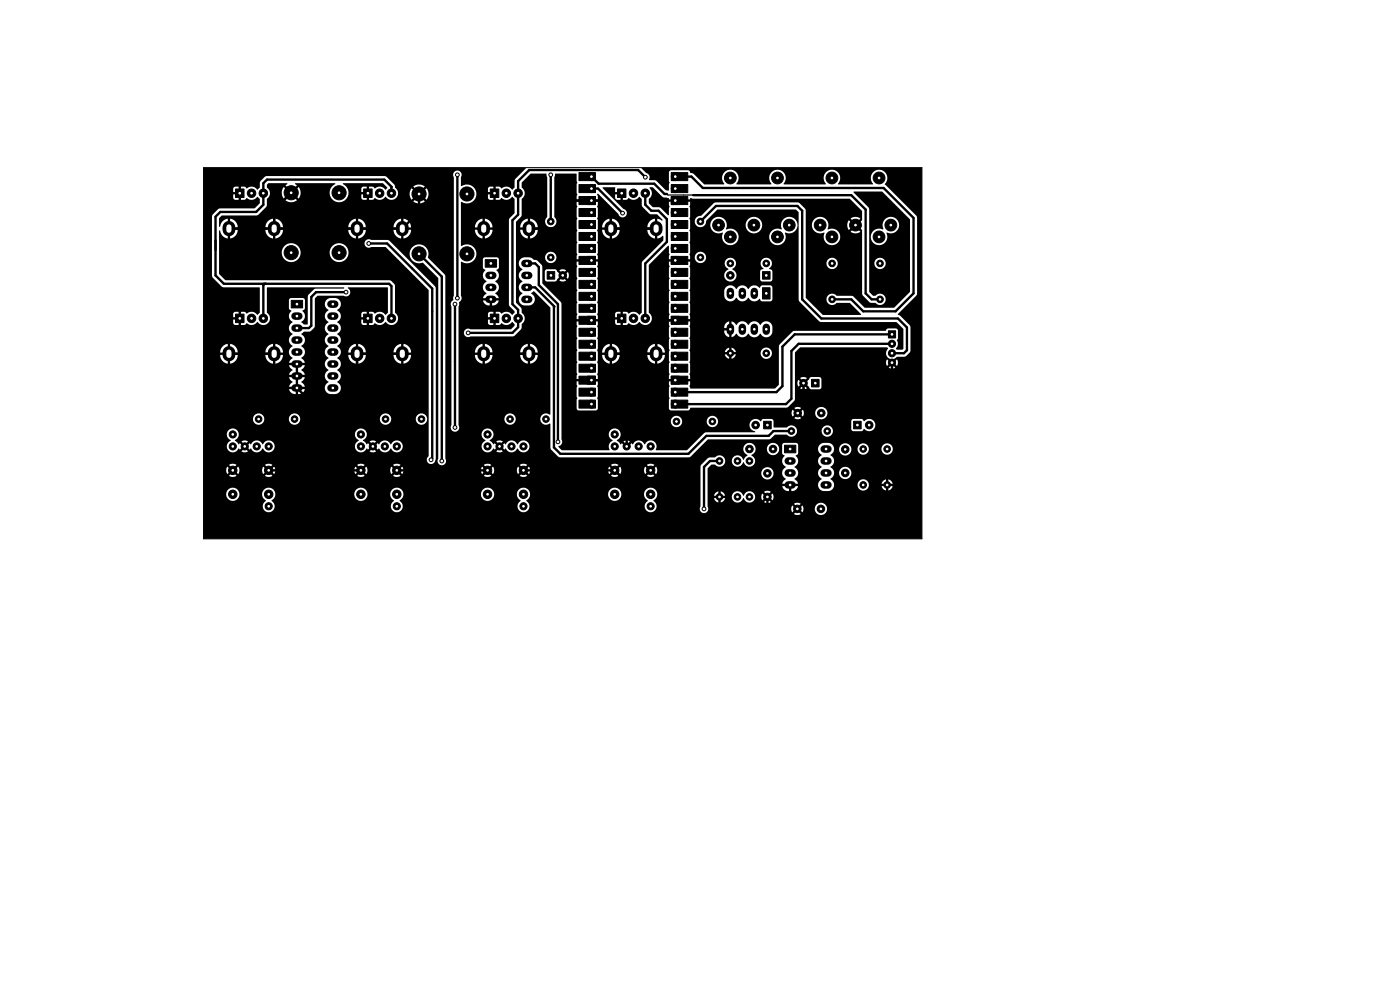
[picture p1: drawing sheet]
<svg xmlns="http://www.w3.org/2000/svg" width="297mm" height="210mm" viewBox="0 0 297 210" stroke-linecap="round" stroke-linejoin="round" font-family="sans-serif">
<g fill="#000" stroke="#000" stroke-width=".21">
<path d="M122.8 36.6h3.5v1.7h-3.5zM142.4 36.6h3.5v1.7h-3.5zM50 40.1h1.8v1.8h-1.8zM77.1 40.1h1.8v1.8h-1.8zM102.9 55.1h2.4v1.6h-2.4zM104 40.1h1.8v1.8h-1.8zM116.1 57.6h1.6v1.6h-1.6zM122.8 39.2h3.5v1.7h-3.5zM122.8 41.7h3.5v1.7h-3.5zM122.8 44.2h3.5v1.7h-3.5zM122.8 46.8h3.5v1.7h-3.5zM122.8 49.3h3.5v1.7h-3.5z"/>
<path d="M122.8 51.9h3.5v1.7h-3.5zM122.8 54.4h3.5v1.7h-3.5zM122.8 56.9h3.5v1.7h-3.5zM124.6 41.7h1.7v1.7h-1.7zM124.6 54.4h1.7v1.7h-1.7zM131 40.1h1.8v1.8h-1.8zM142.4 56.9h3.5v1.7h-3.5zM142.4 54.4h1.7v1.7h-1.7zM142.4 54.4h3.5v1.7h-3.5zM142.4 51.9h3.5v1.7h-3.5zM142.4 49.3h3.5v1.7h-3.5zM142.4 46.8h3.5v1.7h-3.5z"/>
<path d="M142.4 44.2h3.5v1.7h-3.5zM142.4 41.7h1.7v1.7h-1.7zM142.4 41.7h3.5v1.7h-3.5zM142.4 39.2h3.5v1.7h-3.5zM161.8 57.6h1.6v1.6h-1.6zM50 66.6h1.8v1.8h-1.8zM61.8 63.7h2.4v1.6h-2.4zM77.1 66.6h1.8v1.8h-1.8zM104 66.6h1.8v1.8h-1.8zM122.8 59.5h3.5v1.7h-3.5zM122.8 62h3.5v1.7h-3.5zM122.8 64.6h3.5v1.7h-3.5z"/>
<path d="M122.8 67.1h3.5v1.7h-3.5zM122.8 69.6h3.5v1.7h-3.5zM122.8 72.2h3.5v1.7h-3.5zM122.8 74.7h3.5v1.7h-3.5zM122.8 77.3h3.5v1.7h-3.5zM124.6 67.1h1.7v1.7h-1.7zM131 66.6h1.8v1.8h-1.8zM142.4 77.3h3.5v1.7h-3.5zM142.4 74.7h3.5v1.7h-3.5zM142.4 72.2h3.5v1.7h-3.5zM142.4 69.6h3.5v1.7h-3.5zM142.4 67.1h1.7v1.7h-1.7z"/>
<path d="M142.4 67.1h3.5v1.7h-3.5zM142.4 64.6h3.5v1.7h-3.5zM142.4 62h3.5v1.7h-3.5zM142.4 59.5h3.5v1.7h-3.5zM161.8 61h1.6v2.4h-1.6zM188.5 70.2h1.5v1.5h-1.5zM122.8 79.8h3.5v1.7h-3.5zM122.8 82.3h3.5v1.7h-3.5zM122.8 84.9h3.5v1.7h-3.5zM124.6 79.8h1.7v1.7h-1.7zM142.4 84.9h3.5v1.7h-3.5zM142.4 82.3h3.5v1.7h-3.5z"/>
<path d="M142.4 79.8h1.7v1.7h-1.7zM142.4 79.8h3.5v1.7h-3.5zM162 89.4h1.6v1.6h-1.6zM166.4 94.4h2.4v1.7h-2.4zM172.2 80.5h1.6v1.6h-1.6zM181.1 89.4h1.6v1.6h-1.6z"/>
<circle cx="97" cy="37.1" r=".4"/>
<circle cx="116.8" cy="37.1" r=".4"/>
<circle cx="125.5" cy="37.5" r=".85"/>
<circle cx="136.9" cy="37.6" r=".4"/>
<circle cx="143.3" cy="37.5" r=".85"/>
<circle cx="154.9" cy="37.8" r="1.25"/>
<circle cx="164.9" cy="37.8" r="1.25"/>
<circle cx="176.5" cy="37.8" r="1.25"/>
<circle cx="186.5" cy="37.8" r="1.25"/>
<circle cx="53.4" cy="41" r=".9"/>
<circle cx="55.9" cy="41" r=".9"/>
<circle cx="61.8" cy="40.9" r="1.5"/>
<circle cx="61.8" cy="53.6" r="1.5"/>
<circle cx="71.9" cy="40.9" r="1.5"/>
<circle cx="71.9" cy="53.6" r="1.5"/>
<circle cx="78.2" cy="51.6" r=".4"/>
<circle cx="80.5" cy="41" r=".9"/>
<circle cx="83" cy="41" r=".9"/>
<circle cx="88.9" cy="41.1" r="1.5"/>
<circle cx="88.9" cy="53.8" r="1.5"/>
<circle cx="99.1" cy="41.1" r="1.5"/>
<circle cx="99.1" cy="53.8" r="1.5"/>
<circle cx="107.4" cy="41" r=".9"/>
<circle cx="109.9" cy="41" r=".9"/>
<circle cx="116.8" cy="54.6" r=".7"/>
<circle cx="116.8" cy="47" r=".7"/>
<circle cx="119.4" cy="58.4" r=".8"/>
<circle cx="125.5" cy="57.8" r=".85"/>
<circle cx="125.5" cy="47.6" r=".85"/>
<circle cx="125.5" cy="50.2" r=".85"/>
<circle cx="125.5" cy="52.7" r=".85"/>
<circle cx="125.5" cy="45.1" r=".85"/>
<circle cx="125.5" cy="40" r=".85"/>
<circle cx="132.1" cy="45.2" r=".4"/>
<circle cx="134.4" cy="41" r=".9"/>
<circle cx="136.9" cy="41" r=".9"/>
<circle cx="143.3" cy="52.7" r=".85"/>
<circle cx="143.3" cy="47.6" r=".85"/>
<circle cx="143.3" cy="45.1" r=".85"/>
<circle cx="143.3" cy="50.2" r=".85"/>
<circle cx="143.3" cy="57.8" r=".85"/>
<circle cx="143.3" cy="40" r=".85"/>
<circle cx="148.6" cy="54.6" r=".7"/>
<circle cx="148.6" cy="47" r=".7"/>
<circle cx="152.4" cy="47.8" r="1.25"/>
<circle cx="154.9" cy="58.4" r=".8"/>
<circle cx="154.9" cy="55.9" r=".7"/>
<circle cx="154.9" cy="50.3" r="1.25"/>
<circle cx="159.9" cy="47.8" r="1.25"/>
<circle cx="162.6" cy="55.9" r=".7"/>
<circle cx="164.9" cy="50.3" r="1.25"/>
<circle cx="167.4" cy="47.8" r="1.25"/>
<circle cx="174" cy="47.8" r="1.25"/>
<circle cx="176.5" cy="50.3" r="1.25"/>
<circle cx="176.5" cy="55.9" r=".7"/>
<circle cx="181.5" cy="47.8" r="1.25"/>
<circle cx="186.5" cy="50.3" r="1.25"/>
<circle cx="186.7" cy="55.9" r=".7"/>
<circle cx="189" cy="47.8" r="1.25"/>
<circle cx="53.4" cy="67.5" r=".9"/>
<circle cx="55.9" cy="67.5" r=".9"/>
<circle cx="73.4" cy="62" r=".4"/>
<circle cx="80.5" cy="67.5" r=".9"/>
<circle cx="83" cy="67.5" r=".9"/>
<circle cx="96.5" cy="64.5" r=".4"/>
<circle cx="97" cy="63.2" r=".4"/>
<circle cx="99.3" cy="70.6" r=".4"/>
<circle cx="107.4" cy="67.5" r=".9"/>
<circle cx="109.9" cy="67.5" r=".9"/>
<circle cx="125.5" cy="60.3" r=".85"/>
<circle cx="125.5" cy="73" r=".85"/>
<circle cx="125.5" cy="62.9" r=".85"/>
<circle cx="125.5" cy="70.5" r=".85"/>
<circle cx="125.5" cy="75.6" r=".85"/>
<circle cx="125.5" cy="78.1" r=".85"/>
<circle cx="125.5" cy="65.4" r=".85"/>
<circle cx="134.4" cy="67.5" r=".9"/>
<circle cx="136.9" cy="67.5" r=".9"/>
<circle cx="143.3" cy="62.9" r=".85"/>
<circle cx="143.3" cy="75.6" r=".85"/>
<circle cx="143.3" cy="70.5" r=".85"/>
<circle cx="143.3" cy="78.1" r=".85"/>
<circle cx="143.3" cy="65.4" r=".85"/>
<circle cx="143.3" cy="60.3" r=".85"/>
<circle cx="143.3" cy="73" r=".85"/>
<circle cx="154.9" cy="74.9" r=".7"/>
<circle cx="162.6" cy="74.9" r=".7"/>
<circle cx="176.5" cy="63.5" r=".7"/>
<circle cx="186.7" cy="63.5" r=".7"/>
<circle cx="189.2" cy="72.9" r=".76"/>
<circle cx="189.2" cy="74.9" r=".76"/>
<circle cx="189.2" cy="76.9" r=".76"/>
<circle cx="49.4" cy="94.7" r=".76"/>
<circle cx="49.4" cy="92.2" r=".76"/>
<circle cx="49.4" cy="99.8" r=".9"/>
<circle cx="51.9" cy="94.7" r=".76"/>
<circle cx="54.5" cy="94.7" r=".76"/>
<circle cx="54.9" cy="88.9" r=".7"/>
<circle cx="57" cy="94.7" r=".76"/>
<circle cx="57" cy="99.8" r=".9"/>
<circle cx="62.5" cy="88.9" r=".7"/>
<circle cx="76.6" cy="92.2" r=".76"/>
<circle cx="76.6" cy="94.7" r=".76"/>
<circle cx="76.6" cy="99.8" r=".9"/>
<circle cx="79.1" cy="94.7" r=".76"/>
<circle cx="81.6" cy="94.7" r=".76"/>
<circle cx="81.8" cy="88.9" r=".7"/>
<circle cx="84.2" cy="94.7" r=".76"/>
<circle cx="84.2" cy="99.8" r=".9"/>
<circle cx="89.4" cy="88.9" r=".7"/>
<circle cx="91.4" cy="97.5" r=".4"/>
<circle cx="93.7" cy="97.8" r=".4"/>
<circle cx="96.5" cy="90.7" r=".4"/>
<circle cx="103.4" cy="99.8" r=".9"/>
<circle cx="103.4" cy="92.2" r=".76"/>
<circle cx="103.4" cy="94.7" r=".76"/>
<circle cx="106" cy="94.7" r=".76"/>
<circle cx="108.2" cy="88.9" r=".7"/>
<circle cx="108.5" cy="94.7" r=".76"/>
<circle cx="111.1" cy="99.8" r=".9"/>
<circle cx="111.1" cy="94.7" r=".76"/>
<circle cx="115.8" cy="88.9" r=".7"/>
<circle cx="118.4" cy="93.7" r=".4"/>
<circle cx="125.5" cy="85.7" r=".85"/>
<circle cx="125.5" cy="83.2" r=".85"/>
<circle cx="130.4" cy="94.7" r=".76"/>
<circle cx="130.4" cy="92.2" r=".76"/>
<circle cx="130.4" cy="99.8" r=".9"/>
<circle cx="132.9" cy="94.7" r=".76"/>
<circle cx="135.5" cy="94.7" r=".76"/>
<circle cx="138" cy="94.7" r=".76"/>
<circle cx="138" cy="99.8" r=".9"/>
<circle cx="143.3" cy="85.7" r=".85"/>
<circle cx="143.3" cy="83.2" r=".85"/>
<circle cx="143.5" cy="89.4" r=".7"/>
<circle cx="151.1" cy="89.4" r=".7"/>
<circle cx="152.6" cy="97.8" r=".7"/>
<circle cx="156.5" cy="97.8" r=".7"/>
<circle cx="159" cy="95.2" r=".8"/>
<circle cx="159" cy="97.8" r=".7"/>
<circle cx="160.3" cy="90.2" r=".8"/>
<circle cx="164" cy="95.2" r=".8"/>
<circle cx="167.9" cy="91.4" r=".7"/>
<circle cx="169.2" cy="87.6" r=".8"/>
<circle cx="170.5" cy="81.3" r=".8"/>
<circle cx="174.2" cy="87.6" r=".8"/>
<circle cx="175.5" cy="91.4" r=".7"/>
<circle cx="179.3" cy="95.3" r=".8"/>
<circle cx="183.1" cy="95.2" r=".7"/>
<circle cx="184.4" cy="90.2" r=".8"/>
<circle cx="188.2" cy="95.2" r=".7"/>
<circle cx="49.4" cy="104.9" r=".9"/>
<circle cx="57" cy="107.4" r=".76"/>
<circle cx="57" cy="104.9" r=".9"/>
<circle cx="76.6" cy="104.9" r=".9"/>
<circle cx="84.2" cy="107.4" r=".76"/>
<circle cx="84.2" cy="104.9" r=".9"/>
<circle cx="103.4" cy="104.9" r=".9"/>
<circle cx="111.1" cy="104.9" r=".9"/>
<circle cx="111.1" cy="107.4" r=".76"/>
<circle cx="130.4" cy="104.9" r=".9"/>
<circle cx="138" cy="107.4" r=".76"/>
<circle cx="138" cy="104.9" r=".9"/>
<circle cx="149.4" cy="108" r=".4"/>
<circle cx="152.6" cy="105.4" r=".7"/>
<circle cx="156.5" cy="105.4" r=".7"/>
<circle cx="159" cy="105.4" r=".7"/>
<circle cx="162.8" cy="100.4" r=".8"/>
<circle cx="162.8" cy="105.4" r=".8"/>
<circle cx="169.2" cy="107.9" r=".8"/>
<circle cx="174.2" cy="107.9" r=".8"/>
<circle cx="179.3" cy="100.3" r=".8"/>
<circle cx="183.1" cy="102.9" r=".7"/>
<circle cx="188.2" cy="102.9" r=".7"/>
</g>
<g fill="none" stroke="#000" stroke-width="1.6">
<path d="M103.7 58.4h.8M111.4 58.4h.8M111.4 55.9h.8M62.6 67.1h.8M62.6 69.6h.8M62.6 72.1h.8M62.6 74.7h.8M62.6 77.2h.8M62.6 79.8h.8M70.2 67.1h.8M70.2 69.6h.8M70.2 72.1h.8"/>
<path d="M70.2 74.7h.8M70.2 77.2h.8M70.2 79.8h.8M70.2 64.5h.8M103.7 61h.8M103.7 63.5h.8M111.4 61h.8M111.4 63.5h.8M154.9 61.8v.8M154.9 69.4v.9M157.5 61.8v.8M157.5 69.4v.9"/>
<path d="M160 61.8v.8M160 69.4v.9M162.6 69.4v.9M62.6 82.3h.8M70.2 82.3h.8M167.2 97.8h.8M174.8 97.8h.8M174.8 95.3h.8M167.2 100.3h.8M167.2 102.9h.8M174.8 100.3h.8M174.8 102.9h.8"/>
</g>
<g fill="none" stroke="#000" stroke-width="2.7">
<path d="M48.6 48.2v.5M58.2 48.2v.5M75.7 48.2v.5M85.3 48.2v.5M102.6 48.2v.5M112.2 48.2v.5M129.6 48.2v.5M139.2 48.2v.5M48.6 74.8v.5M58.2 74.8v.5M75.7 74.8v.5M85.3 74.8v.5"/>
<path d="M102.6 74.8v.5M112.2 74.8v.5M129.6 74.8v.5M139.2 74.8v.5"/>
</g>
<g fill="none" stroke="#000" stroke-width=".5">
<path d="M83 39.6v1.4M83.1 39.6l-1.6-1.5h-24.9l-.7 .8v4.5l-1.6 1.6h-7.6l-1 1v12.4l1.8 1.8h35l.5 .5v6.8M83.1 39.6h-.1M97 37.1v26.1M116.8 37.1v9.9M125.5 37.5l1.5 1.5h11.8l2.2 2.1h.5M136.9 37.6l-1.5-1.5h-23.1l-2.4 2.3v7.1l-1.2 1.2v17.8l1.2 1.2v3.7l-1.2 1.2h-9.4M143.3 37.5h3.4l2.4 2.4h38.4l6.3 6.3v16l-3.8 3.8h-6.9l-2.5-2.5h-4.1M61.8 40.9l-3.6 3.6v4M78.2 51.6h3.9l9.6 9.6v36.1l-.3 .2M88.9 41.1v3.8l-3.6 3.6h-36.7M88.9 53.8l4.8 4.9v39.1"/>
<path d="M111.8 55.9h1.7l.8 .7v3.9l4.1 4v29.2M112.2 48.5h6.2l.7-.7v-3.1l2.2-2.2h5.8l2.5 2.5v3.5h9.6M125.5 40h1.4l5.2 5.2M136.9 41v2.4l1.3 1.3h1.5l1.8 1.8v4.8l-4.6 4.6v11.6M147.1 41.4h33.5l3 3.1v17.7l1.3 1.3h1.8M148.6 47l3.3-3.3h17.3l1 1v18.8l4 4.1h16.3l1.9 1.9v4.8l-.6 .6h-2.6M48.6 75h9.6M55.9 60.2v7.3M56.1 60.2l-.2 .3M73.4 62h-6.3l-1.1 1v6.1l-.5 .5h-2.5M85.3 75h-9.6v8.8l-1.3 1.3h-8.6l-2.8-2.8M96.5 64.5v26.2"/>
<path d="M102.6 75h9.6M111.8 61h1.7l4.1 4-.1 29.9 1.4 1.4h27.1l3.9-3.8h13.2l1-1.1h3.8M143.3 67.9h-1.7l-2.4 2.5v4.6h-9.6M189.2 76.9v2.1l-4.8 4.8h-12.7l-1.2-1.2v-1.3M189.2 70.9h-20.6l-2.6 2.6v8.4l-1.3 1.3h-21.4M189.2 72.9h-19.8l-1.5 1.6v10.1l-1.1 1.1h-23.5M57 99.8h19.6M84.2 99.8h19.2M111.1 99.8h19.3l2.9 2.9v3.5l4.4 4.3h21.8l3.3-3.3v-1.8M125.5 80.6h3.7l3.7 3.8v10.3M152.6 97.8h-2l-1.2 1.3v8.9"/>
</g>
<path d="M141.5 41.1l.2 .3h5.4" fill="none" stroke="#000" stroke-width=".25"/>
<path d="M43.2 35.6h68.3v.2l-2.2 2.2-.1 1.7-.5 .5a1.68 1.68 0 0 0-2.4-.2l-.4-.4h-.7v1h-.5v-1h-.9l-.3 .4v.7h1v.5h-1v.7l.3 .4 .9 .1v-1h.5v1h.7l.5-.4a1.56 1.56 0 0 0 2.3-.3l.5 .5v3l-1.1 1.1-.1 .4v17.8l.1 .5 1 1a.5 .5 0 0 1-.3 .7l-.1 .1a1.68 1.68 0 0 0-2.4-.3l-.4-.4h-.7v1h-.5v-1l-.9 .1-.3 .3v.8h1v.5h-1v.7l.3 .4h.9v-.9h.5v.9h.7l.5-.3a1.56 1.56 0 0 0 2.3-.3h.1a.58 .58 0 0 1 .3 .8l-.8 .8h-8.4a.92 .92 0 0 0-1.5 .7 .92 .92 0 0 0 1.5 .8l9-.1 1.6-1.5 .2-1.1a1.47 1.47 0 0 0 0-2.4l-.1-.9-1.1-1.2v-.7h.6v.2a1.3 1.3 0 0 0 1.2 1.1h1.1a1.36 1.36 0 0 0 1.1-1.2 1.36 1.36 0 0 0-.8-1.4l.6-.4 3.5 3.5-.1 22.7a1.25 1.25 0 0 0-1.7 0 1.25 1.25 0 0 0 0 1.8 1.25 1.25 0 0 0 1.7 0l.1 5.3 1.5 1.7 .5 .2h27.4l.3-.2 3.7-3.6h12.8l.5-.2 .9-.8h2.5a1.24 1.24 0 0 0 1.3 .4 1.24 1.24 0 0 0 .9-1.2h5.2v.3a1.21 1.21 0 0 0 1.5 .9 1.21 1.21 0 0 0 .8-1.6h4l.4 .5h1.7l.7-.5a1.34 1.34 0 0 0 1.9 0 1.34 1.34 0 0 0-.1-1.9 1.34 1.34 0 0 0-1.9 .3l-.5-.5h-1.8l-.4 .4v1.7h-4a1.2 1.2 0 0 0-1.3-.7 1.2 1.2 0 0 0-1 1.1h-5.2v-.2a1.25 1.25 0 0 0-1-.9 1.25 1.25 0 0 0-1.2 .4h-2.7l-.1-1.4-.4-.4h-1.8l-.6 .5a1.33 1.33 0 0 0-2.2 .2 1.33 1.33 0 0 0 1.1 1.9l-.1 .2h-10.4l-.3 .2-3.7 3.6h-6.5l-.1-.2a1.3 1.3 0 0 0-.6-1.8 1.3 1.3 0 0 0-1.7 .8 1.38 1.38 0 0 0-1.3-.9 1.38 1.38 0 0 0-1.3 .9l-.2-.3-.7 .7-.3-.4 .6-.7-.9-.2-.5 .2 .7 .7-.4 .4-.6-.7-.3 .2-.8-.8a1.31 1.31 0 0 0 .7-2 1.31 1.31 0 0 0-2.1 0 1.31 1.31 0 0 0 .6 2 1.49 1.49 0 0 0-.7 2.1h-10.1l-.7-.7v-.2a.92 .92 0 0 0 .6-1.4v-3.8h23.2a1.21 1.21 0 0 0 1.2 1.2 1.21 1.21 0 0 0 1.2-1.2h5.2v.2a1.21 1.21 0 0 0 2 .8 1.21 1.21 0 0 0-.2-2.1 1.21 1.21 0 0 0-1.8 1.1l-5.2-.1a1.2 1.2 0 0 0-1.2-1.1 1.2 1.2 0 0 0-1.2 1.2h-23.2v-1.8h48.8l.3 .8 .6-.7 .4 .3-.7 .7a1.28 1.28 0 0 0 1.5 0l-.7-.7 .3-.3 .7 .7 .2-.8h2.4a1.31 1.31 0 0 0 1.9 1.2 1.31 1.31 0 0 0 .2-2.2 1.31 1.31 0 0 0-2.1 .8v.2h-2.4l-.2-.7-.7 .7-.3-.4 .7-.6-.8-.3-.7 .3 .7 .6-.4 .4-.6-.7-.3 .7h-48.8v-23.2l-.2-.4-3.8-3.8v-.9h.5l.4 .4h1.8l1.2-1.2 .3 .3-.6 .7 .2 .1 .7 .1 .5-.2-.7-.7 .4-.3 .7 .6a1.28 1.28 0 0 0 0-1.4l-.7 .7-.4-.4 .7-.7-.5-.2-.7 .1-.2 .1 .6 .7-.3 .4-1.1-1.2-1.9-.1-.4 .4v1.8h-.5l-.1-3-1-1.1-.8-.1-.8-.5h3.2a1.21 1.21 0 0 0 1.8 1.1 1.21 1.21 0 0 0 .2-2.1 1.21 1.21 0 0 0-1.9 .8l-.1 .2h-4.5a1.36 1.36 0 0 0-1 1.2 1.36 1.36 0 0 0 .7 1.4 1.42 1.42 0 0 0-.7 1.2 1.42 1.42 0 0 0 .7 1.3 1.42 1.42 0 0 0-.7 1.3 1.42 1.42 0 0 0 .7 1.2v.1a1.29 1.29 0 0 0-.7 1.2h-.6v-14.7h.9v.2a1.86 1.86 0 0 0 1.6 1.6v-1.3h.5v1.3a1.85 1.85 0 0 0 1.6-1.9h-1.3v-.5h1.3a1.85 1.85 0 0 0-1.6-1.8v1.2l-.5 .1v-1.3a1.85 1.85 0 0 0-1.6 1.8h1.3v.5l-2.2 .1v-1.8l1-1 .2-.4v-3.4a1.52 1.52 0 0 0 0-2.5v-1l1.9-1.9 3.3 .1 .2 .7v8.5a1.21 1.21 0 0 0-.1 1.7 1.21 1.21 0 0 0 1.8 0 1.21 1.21 0 0 0-.2-1.8v-8.4l.1-.7 4.6-.1v1.6l.2 .3-.2 .4v1.8l.2 .4-.2 1h2.7v.5h-2.7l.2 1-.2 .4v1.8l.2 .3-.2 .4v1.8l.2 .4-.2 .4v1.8l.2 .3-.2 .4v1.8l.2 .4-.2 1h2.7v.5h-2.7l.2 1-.2 .4v1.8l.2 .3-.2 .4v1.8l.2 .4-.2 .4v1.8l.2 .3-.2 .4v1.8l.2 .4-.2 1h2.7v.5h-2.7l.2 1-.2 .4v1.8l.2 .3-.2 .4v1.8l.2 .4-.2 .4v1.8l.2 .3-.2 .4v1.8l.2 .4-.2 1h2.7v.5h-2.7l.2 1-.2 .4v1.8l.2 .3-.2 .4v1.8l.3 .4 3.8 .1 .4-.3v-2l-.1-.3 .1-.4v-1.8l-.1-.4 .1-1h-.9v-.5h.9l-.1-1 .1-.4v-1.8l-.1-.4 .1-.3v-1.1h.9a1.85 1.85 0 0 0 1.6 1.7v-1.2h.5v1.2a1.85 1.85 0 0 0 1.7-1.7h5.8v.2a1.86 1.86 0 0 0 1.6 1.5v-1.2h.5v1.2a1.85 1.85 0 0 0 1.7-1.8h-1.4v-.5l1.4-.1a1.85 1.85 0 0 0-1.7-1.8v1.3h-.5v-1.3a1.85 1.85 0 0 0-1.6 1.9h1.3v.5h-8.5v-.5l1.4-.1a1.85 1.85 0 0 0-1.7-1.8v1.3h-.5v-1.3a1.85 1.85 0 0 0-1.6 1.9h1.3v.5l-2.2 .1-.1-1.1 .1-.4v-1.8l-.1-.3 .1-.4v-1.8l-.1-.4 .1-1h-.9v-.5h.9l-.1-1 .1-.3v-1v-1l-.1-.3 .1-.3v-1.8l-.1-.4 .1-.4v-1.8l-.1-.3 .1-.4v-1.8l-.1-.4 .1-1h-.9v-.5h.9l-.1-1 .1-.3v-1v-1l-.1-.3 .1-.3v-1.8l-.1-.5h1a1.85 1.85 0 0 0 1.6 1.8v-1.3h.5v1.3a1.85 1.85 0 0 0 1.7-1.9h-1.4v-.5h1.4a1.85 1.85 0 0 0-1.7-1.8v1.2l-.5 .1v-1.3a1.85 1.85 0 0 0-1.6 1.8h1.3v.5l-2.3 .1 .1-.3v-1.8l-.1-.3 .1-.4v-.9v-1l-.1-.3 .1-1h-.9v-.5h.9l-.1-1.2h.2l4.3 4.3a.92 .92 0 0 0 1.5 .5 .92 .92 0 0 0-.5-1.6l-4.4-4.5 2.7-.1v1h1v.5h-1v.8l.2 .3 .9 .1v-1h.5v1h.8l.4-.4a1.65 1.65 0 0 0 2.4-.3l.4 .5 .1 1.4 .1 .3 1.5 1.4 1.6 .2 1.2 1.2-.2 .1-1-.4v1.2l-.5 .1v-1.3a1.85 1.85 0 0 0-1.6 1.8h1.3v.5l-1.3 .1a1.85 1.85 0 0 0 1.6 1.8v-1.3h.5v1.3l1.2-.6 .1 .1v.9l-4.5 4.7-.1 10.6-.5 .5a1.58 1.58 0 0 0-2.3-.3l-.4-.4h-.8v1h-.5v-1l-.9 .1-.2 .3v.8h1v.5h-1v.7l.2 .4h.9v-.9h.5v.9h.8l.5-.3a1.56 1.56 0 0 0 2.3-.3 1.44 1.44 0 0 0 2.2 .2 1.44 1.44 0 0 0-.3-2.2l.1-10.1 4.1-4.1 .1 1.6 .2 .3-.2 1h.9v.5h-.9l.2 1-.2 .4v1.8l.2 .3-.2 .4v1.8l.2 .4-.2 .4v1.8l.2 .3-.2 .4v1.8l.2 .4-.2 1h.9v.5h-.9l.2 1-.2 .4v1.8l.2 .3-.2 .4v1.8l.2 .4-.2 .4v1.8l.2 .3-.2 .4v1.8l.2 .4-.2 1h.9v.5h-.9l.2 1-.2 .4v1.8l.2 .3-.2 .4v1.8l.3 .4 3.8 .1 .5-.6h20.4l.3-.2 1.4-1.5v-3.5h.6l.2 .7 .7-.7 .3 .4-.7 .7a1.28 1.28 0 0 0 1.5 0l-.7-.7 .4-.4 1.2 1.3h1.8l.4-.5v-1.7l-.3-.4h-2.1l-1 1.2-.4-.3 .7-.7a1.28 1.28 0 0 0-1.5 0l.7 .7-.3 .3-.7-.6-.2 .7h-.6v-6.5l1.2-1.1h18.3l.3 .2a1.33 1.33 0 0 0 .4 2.2l.4 .4-.3 .4-.7-.7a1.24 1.24 0 0 0 0 1.4l.6-.6 .4 .3-.7 .7a1.24 1.24 0 0 0 1.4 0l-.6-.7 .3-.3 .7 .6a1.24 1.24 0 0 0 0-1.4l-.7 .7-.3-.4 1-.8 1.8-.1 .9-.8 .2-.4-.1-5.3-2.1-2.1-.5-.3 3.8-3.9 .3-.5v-16l-.2-.6-6.7-6.6a1.8 1.8 0 0 0 .1-2.5 1.8 1.8 0 0 0-2.5-.1 1.8 1.8 0 0 0-.1 2.6h-7.3l-.1-.1a1.79 1.79 0 0 0-.1-2.5 1.79 1.79 0 0 0-2.5 0 1.79 1.79 0 0 0 0 2.6h-8.9l-.1-.1a1.79 1.79 0 0 0-.1-2.5 1.79 1.79 0 0 0-2.5 0 1.79 1.79 0 0 0 0 2.6h-7.3l-.1-.1a1.79 1.79 0 0 0-.1-2.5 1.79 1.79 0 0 0-2.5 0 1.79 1.79 0 0 0 0 2.6h-4.2l-2.5-2.4a.48 .48 0 0 1-.6-.4l-.3-.2h-2.7l-1.3 .2-.1 .3v1.8l.2 .3-.2 .3-.1 1.4h-.5l-2.1-2.1-1.5-.1a1.09 1.09 0 0 0-.6-1.5l-1-.9 .1-.2h59.4l-.1 78.7h-152.3v-9.4h4.8a1.41 1.41 0 0 0 1.4 1.4 1.41 1.41 0 0 0 1.4-1.4h4.8l.2 .6 .6 .8a1.28 1.28 0 0 0-.3 1.9 1.28 1.28 0 0 0 1.9 0 1.28 1.28 0 0 0-.4-2l.1-.1a1.39 1.39 0 0 0 .7-1.2h16.8v.2a1.41 1.41 0 0 0 1.5 1.2 1.41 1.41 0 0 0 1.3-1.4h4.8l.1 .6 .7 .8a1.28 1.28 0 0 0-.4 1.9 1.28 1.28 0 0 0 2 0 1.28 1.28 0 0 0-.4-2l.1-.1a1.39 1.39 0 0 0 .7-1.2h16.4v.2a1.41 1.41 0 0 0 1.5 1.2 1.41 1.41 0 0 0 1.3-1.4h4.8l.2 .6 .7 .7a1.31 1.31 0 0 0-.4 2 1.31 1.31 0 0 0 2 0 1.31 1.31 0 0 0-.5-2l.7-.7 .2-.6h16.5a1.41 1.41 0 0 0 1.4 1.4 1.41 1.41 0 0 0 1.4-1.4h4.8l.2 .6 .6 .8a1.27 1.27 0 0 0-.3 2 1.27 1.27 0 0 0 2.1-.3h9.2l.1 .1a.91 .91 0 0 0 .9 .8 .91 .91 0 0 0 .9-.9h17.5l.3 .7 .7-.7 .3 .3-.7 .7a1.28 1.28 0 0 0 1.5 0l-.7-.7 .4-.3 .6 .7 .3-.7h2.3a1.31 1.31 0 0 0 1.9 1.1 1.31 1.31 0 0 0 .2-2.2 1.31 1.31 0 0 0-2 .8l-.1 .3h-2.3l-.3-.8-.6 .7-.4-.3 .7-.7-.7-.3-.8 .3 .7 .7-.3 .3-.7-.7-.3 .8h-17.5l-.2-.6v-1.7h1.4l.3 .5 .6 .4v-.9h-2.3v-.3h2.2a.35 .35 0 0 0 .2 .3 .35 .35 0 0 0 .4 0v.9l.6-.4 .3-.5h-.9l.1-.3h2.2a1.25 1.25 0 0 0 1.2 1.2 1.25 1.25 0 0 0 1.3-.9 1.27 1.27 0 0 0 1.4 .9 1.27 1.27 0 0 0 1.1-1.2h1.3l.2 .7 .7-.6 .4 .3-.7 .7a1.28 1.28 0 0 0 1.4 0l-.7-.7 .4-.3 .7 .6 .1-.2 .1-.7-.2-.5-.7 .7-.4-.4 .7-.7a1.28 1.28 0 0 0-1.4 0l.7 .7-.4 .4-.7-.7-.2 .7h-1.3a1.25 1.25 0 0 0-1.1-1.2 1.25 1.25 0 0 0-1.4 1 1.27 1.27 0 0 0-1.3-1 1.27 1.27 0 0 0-1.2 1.2h-2.2a.35 .35 0 0 0-.4-.3 .35 .35 0 0 0-.3 .3h-2.2v-.2h2.3v-1h.5v1h.9a1.2 1.2 0 0 0-1.2-1 1.2 1.2 0 0 0-1.1 1h-1.4v-4.8h11.4v.2a1.3 1.3 0 0 0 1.5 1.1 1.3 1.3 0 0 0 1.1-1.4h1.8l.2 .7 .6 .6-.5 .4-.3 .6h1.4v.5h-1.4l.1 .2a1.31 1.31 0 0 0 1.4 .9v-1h.5v1h.2a1.29 1.29 0 0 0 1.2-1.1h-1.4l.1-.2h5.5l.1 .2a1.3 1.3 0 0 0 1.2 1.1h1.1a1.31 1.31 0 0 0 1.1-1.3h4.9v.2a1.2 1.2 0 0 0 1.2 1 1.2 1.2 0 0 0 1.2-1h2.7l.3 .6 .7 .3v-.9h-3.7v-.2h3.5a.35 .35 0 0 0 .3 .3 .35 .35 0 0 0 .4-.1v.9l.6-.3 .3-.6h-1a.35 .35 0 0 0-.1-.6 .35 .35 0 0 0-.5 .4h-3.5v-.3h3.7v-.9h.5v.9h.9a1.2 1.2 0 0 0-1.2-.9 1.2 1.2 0 0 0-1.2 .9h-2.7l-.1-.2a1.21 1.21 0 0 0-1.3-.7 1.21 1.21 0 0 0-1 1.2l-5-.1a1.6 1.6 0 0 0-.7-1.2l.6-.6 .2-.7h1a1.31 1.31 0 0 0 1.9 1.2 1.31 1.31 0 0 0 .2-2.2 1.31 1.31 0 0 0-2.1 .8v.2h-1a1.6 1.6 0 0 0-.8-1.2 1.42 1.42 0 0 0 .8-1.3 1.42 1.42 0 0 0-.8-1.3l.6-.6 .1-.6h1.1a1.3 1.3 0 0 0 1.4 1.3 1.3 1.3 0 0 0 1.2-1.3h1.3v.2a1.21 1.21 0 0 0 1.3 1 1.21 1.21 0 0 0 1.1-1.2h2.7v.2a1.21 1.21 0 0 0 1.9 .7 1.21 1.21 0 0 0-.2-2 1.21 1.21 0 0 0-1.7 1.1l-2.7-.1a1.21 1.21 0 0 0-1.2-1.2 1.21 1.21 0 0 0-1.2 1.3l-1.3-.2a1.3 1.3 0 0 0-1.4-1.1 1.3 1.3 0 0 0-1.2 1.3h-1a1.3 1.3 0 0 0-1.3-1.4l-1.1 .1a1.36 1.36 0 0 0-1.1 1.1 1.36 1.36 0 0 0 .8 1.4 1.42 1.42 0 0 0-.8 1.3 1.42 1.42 0 0 0 .8 1.3 1.42 1.42 0 0 0-.8 1.2 1.42 1.42 0 0 0 .8 1.3v.1a1.29 1.29 0 0 0-.8 1.2h-5.5l-.1-.3h1.4l-.7-1.1a1.38 1.38 0 0 0 .7-1.2 1.38 1.38 0 0 0-.8-1.2 1.44 1.44 0 0 0 .3-2.5l.5-.4v-1.8l-.1-.3-.3-.2h-2.5l-.5 .4v1.8l.6 .6a1.4 1.4 0 0 0 .2 2.4l-.1 .1a1.29 1.29 0 0 0-.7 1.1h-1.8v-.1a1.31 1.31 0 0 0-1.4-1.1 1.31 1.31 0 0 0-1.2 1.3h-11.4v-1.1l.9-.8h.6a1.25 1.25 0 0 0 1.4 .4 1.25 1.25 0 0 0 .8-1.1h1.4l.1 .2a1.25 1.25 0 0 0 1.2 1 1.25 1.25 0 0 0 1.2-1 1.25 1.25 0 0 0 1.6 .9 1.25 1.25 0 0 0 .8-1.6l-.7-.8a1.43 1.43 0 0 0 .9-1.2h2.4v.2a1.31 1.31 0 0 0 2.1 .8 1.31 1.31 0 0 0-.2-2.2 1.31 1.31 0 0 0-1.9 1.2l-2.4-.1a1.33 1.33 0 0 0-2.1-.9 1.33 1.33 0 0 0 .4 2.3l-.9 .9a1.23 1.23 0 0 0-1.4-.9 1.23 1.23 0 0 0-1.1 1.2h-1.4v-.2a1.25 1.25 0 0 0-.9-1 1.25 1.25 0 0 0-1.3 .4l-1.3 .1-1.7 1.7v8.6l-.2 .6h-9.2v-.2a1.49 1.49 0 0 0-.6-1.6 1.42 1.42 0 0 0 .2-2.5 1.42 1.42 0 0 0-2.2 1.2h-4.8v-.3a1.41 1.41 0 0 0-1.5-1.1 1.41 1.41 0 0 0-1.3 1.4h-16.5l-.1-.3a1.41 1.41 0 0 0-1.5-1.1 1.41 1.41 0 0 0-1.3 1.4h-4.8v-.3a1.41 1.41 0 0 0-1.5-1.1 1.41 1.41 0 0 0-1.3 1.4h-16.4v-.3a1.41 1.41 0 0 0-1.5-1.1 1.41 1.41 0 0 0-1.3 1.4h-4.8l-.1-.3a1.41 1.41 0 0 0-1.5-1.1 1.41 1.41 0 0 0-1.2 1.4h-16.8v-.3a1.41 1.41 0 0 0-1.5-1.1 1.41 1.41 0 0 0-1.3 1.4h-4.8v-.3a1.41 1.41 0 0 0-1.5-1.1 1.41 1.41 0 0 0-1.3 1.4h-4.8v-5.1h4.8l.2 .8 .7-.7 .3 .4-.6 .6a1.39 1.39 0 0 0 1.6 0l-.7-.6 .4-.4 .6 .7 .3-.8h4.8l.3 .8 .6-.7 .4 .4-.7 .7a1.4 1.4 0 0 0 1.6-.1l-.7-.6 .4-.4 .7 .7 .2-.8h16.8l.2 .8 .7-.7 .3 .4-.6 .7a1.4 1.4 0 0 0 1.6-.1l-.7-.6 .3-.4 .7 .7 .3-.8h4.8l.2 .8 .7-.7 .3 .4-.6 .7a1.4 1.4 0 0 0 1.6-.1l-.7-.6 .4-.4 .6 .7 .3-.8h16.4l.3 .8 .6-.7 .4 .4-.6 .7a1.4 1.4 0 0 0 1.5-.1l-.6-.6 .3-.4 .7 .7 .2-.8h4.8l.3 .8 .7-.7 .3 .4-.6 .7a1.4 1.4 0 0 0 1.5-.1l-.6-.6 .3-.4 .7 .7 .3-.8h16.5l.3 .8 .6-.7 .4 .4-.7 .7a1.4 1.4 0 0 0 1.6-.1l-.7-.6 .4-.4 .7 .7 .2-.8h4.8l.3 .8 .6-.7 .4 .4-.6 .7a1.4 1.4 0 0 0 1.5-.1l-.6-.6 .3-.4 .7 .7 .2-.4v-.7l-.2-.5-.7 .6-.3-.3 .6-.7a1.39 1.39 0 0 0-1.6 0l.7 .7-.4 .3-.6-.6-.3 .8h-4.8l-.2-.8-.7 .6-.4-.3 .7-.7a1.4 1.4 0 0 0-1.6 0l.7 .7-.4 .3-.6-.6-.3 .8h-16.5l-.3-.8-.7 .6-.3-.3 .6-.7a1.4 1.4 0 0 0-1.5 0l.6 .7-.3 .3-.7-.6-.3 .8h-4.8l-.2-.8-.7 .6-.3-.3 .6-.7a1.4 1.4 0 0 0-1.6 0l.7 .7-.4 .3-.6-.6-.3 .8h-16.4l-.3-.8-.6 .6-.4-.3 .6-.7a1.4 1.4 0 0 0-1.5 0l.6 .7-.3 .3-.7-.6-.2 .8h-4.8l-.3-.8-.7 .6-.3-.3 .6-.7a1.4 1.4 0 0 0-1.5 0l.6 .7-.3 .3-.7-.6-.2 .8h-16.8l-.2-.8-.7 .6-.4-.3 .7-.7a1.4 1.4 0 0 0-1.6 0l.7 .7-.4 .3-.6-.6-.3 .8h-4.8l-.3-.8-.6 .6-.4-.3 .7-.7a1.4 1.4 0 0 0-1.6 0l.6 .7-.3 .3-.7-.6-.2 .8h-4.8v-5.1h4.9a1.32 1.32 0 0 0 1.1 1.2 1.32 1.32 0 0 0 1.5-.8l.2 .3 .6-.7 .4 .4-.6 .7a1.25 1.25 0 0 0 1.3-.1l-.6-.6 .3-.4 .7 .7 .3-.3a1.34 1.34 0 0 0 1.2 .9 1.34 1.34 0 0 0 1.2-.9 1.31 1.31 0 0 0 1.5 .8 1.31 1.31 0 0 0 1.1-1.2h17v.2a1.32 1.32 0 0 0 1.2 1.1 1.32 1.32 0 0 0 1.3-.9l.2 .3 .7-.7 .4 .4-.7 .6 .7 .3 .7-.3-.7-.6 .4-.4 .7 .7 .2-.3a1.38 1.38 0 0 0 1.2 .9 1.38 1.38 0 0 0 1.3-.9 1.31 1.31 0 0 0 2 .6 1.31 1.31 0 0 0 0-2.1 1.31 1.31 0 0 0-2 .7 1.38 1.38 0 0 0-1.3-.9 1.38 1.38 0 0 0-1.2 .9l-.2-.3-.7 .7-.4-.4 .7-.7-.9-.2-.5 .2 .7 .7-.4 .4-.7-.7-.2 .2-.8-.8a1.31 1.31 0 0 0 .6-2 1.31 1.31 0 0 0-2.1 0 1.31 1.31 0 0 0 .6 2l-.6 .7-.2 .6h-17a1.31 1.31 0 0 0-1.1-1.3 1.31 1.31 0 0 0-1.5 .9 1.38 1.38 0 0 0-1.2-.9 1.38 1.38 0 0 0-1.3 .9l-.2-.3-.7 .7-.3-.4 .6-.7a1.25 1.25 0 0 0-1.4 0l.7 .7-.4 .4-.6-.7-.3 .2-.8-.8a1.28 1.28 0 0 0 .6-2 1.28 1.28 0 0 0-2 0 1.28 1.28 0 0 0 .5 2l-.2 .2a1.3 1.3 0 0 0-.6 1.1h-4.9v-5.8h10.5v.2a1.21 1.21 0 0 0 1.3 1 1.21 1.21 0 0 0 1.1-1.2h5.2v.2a1.21 1.21 0 0 0 1.3 1 1.21 1.21 0 0 0 1.1-1.2h16.9v.2a1.21 1.21 0 0 0 1.3 1 1.21 1.21 0 0 0 1.1-1.2h5.2v.2a1.21 1.21 0 0 0 1.9 .8 1.21 1.21 0 0 0-.2-2.1 1.21 1.21 0 0 0-1.7 1.1h-5.2a1.2 1.2 0 0 0-1.2-1.2 1.2 1.2 0 0 0-1.2 1.2h-16.9a1.2 1.2 0 0 0-1.2-1.2 1.2 1.2 0 0 0-1.2 1.2h-5.2a1.2 1.2 0 0 0-1.3-1.2 1.2 1.2 0 0 0-1.1 1.2h-10.5v-13.5h3.5v.2a1.86 1.86 0 0 0 1.6 1.5v-1.2h.5v1.2a1.85 1.85 0 0 0 1.6-1.7h5.9v.2a1.86 1.86 0 0 0 1.6 1.5v-1.2h.5v1.2a1.85 1.85 0 0 0 1.6-1.8h-1.3v-.5l1.3-.1a1.85 1.85 0 0 0-1.6-1.8v1.3h-.5v-1.3a1.85 1.85 0 0 0-1.6 1.9h1.3v.5h-8.5v-.5l1.3-.1a1.85 1.85 0 0 0-1.6-1.8v1.3h-.5v-1.3a1.85 1.85 0 0 0-1.6 1.9h1.3v.5l-4.8 .1v-17h1.8l.1 .5 1.8 1.8 .5 .2 7.7 .1v5.3l-.5 .5a1.58 1.58 0 0 0-2.3-.3l-.4-.4h-.8v1h-.5v-1l-.9 .1-.2 .4v.7h.9v.5h-.9v.7l.2 .4h.9v-.9h.5v.9h.8l.4-.3a1.65 1.65 0 0 0 2.3-.3 1.44 1.44 0 0 0 2.3 .2 1.44 1.44 0 0 0-.3-2.2l.1-5.3h16.3l-.1 .2h-5.8l-.5 .2-1.1 1.1-.2 .4v5.9h-.8l-.6-.5a1.4 1.4 0 0 0 .3-2.4l.3-.2 .2-.3v-1.8l-.5-.4h-2.5l-.3 .2-.1 .3v1.7l.5 .5a1.46 1.46 0 0 0 .3 2.4 1.42 1.42 0 0 0-.8 1.3 1.42 1.42 0 0 0 .8 1.3 1.42 1.42 0 0 0-.8 1.2 1.42 1.42 0 0 0 .8 1.3 1.42 1.42 0 0 0-.8 1.3 1.42 1.42 0 0 0 .8 1.2l-.5 .5-.3 .6h1.4v.5h-1.4l.3 .6 .5 .4-.5 .4-.3 .6h1.4v.5h-1.4l.3 .6 .5 .4-.5 .5-.3 .5h1.4v.5h-1.4a1.31 1.31 0 0 0 1.4 1.1v-1h.5v1h.2a1.29 1.29 0 0 0 1.3-1.1h-1.4l.1-.2h5.5v.2a1.3 1.3 0 0 0 1.3 1.1h1a1.36 1.36 0 0 0 1.1-1.2 1.36 1.36 0 0 0-.8-1.4 1.42 1.42 0 0 0 .8-1.2 1.42 1.42 0 0 0-.8-1.3 1.42 1.42 0 0 0 .8-1.3 1.42 1.42 0 0 0-.8-1.3l.6-.5h1.8v.2a1.86 1.86 0 0 0 1.6 1.5v-1.2h.5v1.2a1.85 1.85 0 0 0 1.6-1.7h5.9v.2a1.86 1.86 0 0 0 1.6 1.5v-1.2h.5v1.2a1.85 1.85 0 0 0 1.6-1.8h-1.3v-.5l1.3-.1a1.85 1.85 0 0 0-1.6-1.8v1.3h-.5v-1.3a1.85 1.85 0 0 0-1.6 1.9h1.3v.5h-8.5v-.5l1.3-.1a1.85 1.85 0 0 0-1.6-1.8v1.3h-.5v-1.3a1.85 1.85 0 0 0-1.6 1.9h1.3v.5h-3.1a1.42 1.42 0 0 0-.6-1.9 1.42 1.42 0 0 0 .8-1.3 1.42 1.42 0 0 0-.8-1.2 1.43 1.43 0 0 0 0-2.6 1.42 1.42 0 0 0 .8-1.2 1.42 1.42 0 0 0-.8-1.3 1.35 1.35 0 0 0 .8-1.5 1.35 1.35 0 0 0-1.2-1.1h-1.1a1.36 1.36 0 0 0-1.1 1.2 1.36 1.36 0 0 0 .8 1.4 1.42 1.42 0 0 0-.8 1.3 1.42 1.42 0 0 0 .8 1.2 1.42 1.42 0 0 0-.8 1.3 1.42 1.42 0 0 0 .8 1.3 1.42 1.42 0 0 0-.8 1.2 1.42 1.42 0 0 0 .8 1.3 1.42 1.42 0 0 0-.8 1.3 1.42 1.42 0 0 0 .8 1.2 1.42 1.42 0 0 0-.8 1.3 1.42 1.42 0 0 0 .8 1.3 1.42 1.42 0 0 0-.8 1.3 1.42 1.42 0 0 0 .8 1.2l-.6 .6-.2 .7h-5.5l-.1-.3h1.4l-.3-.5-.5-.5 .5-.4 .3-.6h-1.4v-.5h1.4l-.3-.6-.5-.4 .5-.4 .3-.6h-1.4v-.5h1.4l-.3-.6-.5-.5a1.43 1.43 0 0 0 0-2.5 1.42 1.42 0 0 0 .8-1.3 1.42 1.42 0 0 0-.8-1.2l.6-.5 1.4-.1 .8-1 .1-5.9 .5-.6 5.6-.1a.94 .94 0 0 0 1.3-.3 .94 .94 0 0 0-.4-1.3l.1-.2 8.3 .1 .1 5.3-.5 .5a1.58 1.58 0 0 0-2.3-.3l-.4-.4h-.8v1h-.5v-1l-.9 .1-.2 .3-.1 .8h1v.5h-1v.7l.3 .4h.9v-.9h.5v.9h.8l.4-.3a1.56 1.56 0 0 0 2.3-.3 1.44 1.44 0 0 0 2.2 .2 1.44 1.44 0 0 0-.2-2.2v-5.8l-.7-.8-.5-.3h-34.7l-1.4-1.3v-4.5h13.3a2.01 2.01 0 0 0 2 2 2.01 2.01 0 0 0 2-2h6.1v.3a2 2 0 0 0 3.4 1.2 2 2 0 0 0-.9-3.5h4.9v.2a.93 .93 0 0 0 1.5 .6h3l9.1 9.1v35.3a.92 .92 0 0 0 .3 1.5 .92 .92 0 0 0 1.2-1v-36.2l-.1-.4-6.9-6.9h1.5v.3a2.12 2.12 0 0 0 2.8 1.6l3.3 3.3v38.3a.92 .92 0 0 0 .7 1.4 .92 .92 0 0 0 .8-1.4v-2.6h7.7a1.31 1.31 0 0 0 1.1 1.3 1.31 1.31 0 0 0 1.4-.9l.2 .3 .7-.7 .3 .4-.6 .7a1.25 1.25 0 0 0 1.4-.1l-.7-.6 .4-.4 .6 .7 .3-.3a1.34 1.34 0 0 0 1.3 .9 1.34 1.34 0 0 0 1.2-.9 1.27 1.27 0 0 0 1.8 .8 1.27 1.27 0 0 0 .3-2 1.27 1.27 0 0 0-1.9 .2l-.3 .1a1.34 1.34 0 0 0-1.2-.8 1.34 1.34 0 0 0-1.3 .9l-.2-.3-.6 .7-.4-.4 .6-.7a1.25 1.25 0 0 0-1.3 0l.6 .7-.3 .4-.7-.7-.3 .2-.7-.8a1.28 1.28 0 0 0 .5-2 1.28 1.28 0 0 0-2 0 1.28 1.28 0 0 0 .6 2l-.2 .2a1.3 1.3 0 0 0-.6 1.1h-7.7v-4h1.1v.2a.91 .91 0 0 0 1.3 .6 .91 .91 0 0 0 .4-1.4v-1.2h9.7a1.2 1.2 0 0 0 1.7 1.1 1.2 1.2 0 0 0 .2-2.1 1.2 1.2 0 0 0-1.9 .8v.2h-9.7v-13.5h3.5a1.85 1.85 0 0 0 1.6 1.7v-1.2h.5v1.2a1.85 1.85 0 0 0 1.6-1.7h5.9v.2a1.86 1.86 0 0 0 1.6 1.5v-1.2h.5v1.2a1.85 1.85 0 0 0 1.6-1.8h-1.3v-.5l1.3-.1a1.85 1.85 0 0 0-1.6-1.8v1.3h-.5v-1.3a1.85 1.85 0 0 0-1.6 1.9h1.3v.5h-8.5v-.5l1.3-.1a1.85 1.85 0 0 0-1.6-1.8v1.3h-.5v-1.3a1.85 1.85 0 0 0-1.6 1.9h1.3v.5l-4.8 .1v-10.3l.1-1a.92 .92 0 0 0 .4-1.4v-1.7h4.6a1.6 1.6 0 0 0 .8 1.2l-.5 .5-.2 .6h1.3v.4h-1.3a1.31 1.31 0 0 0 1.4 1.1v-1h.5v1h.2a1.29 1.29 0 0 0 1.2-1.1h-1.3v-.4h1.3l-.3-.6-.4-.5a1.42 1.42 0 0 0 .7-1.2 1.42 1.42 0 0 0-.7-1.3 1.44 1.44 0 0 0 .2-2.4l.5-.5v-1.8l-.1-.3-.3-.1h-2.5l-.5 .4v1.7l.6 .6a1.4 1.4 0 0 0 .2 2.4l-.1 .1a1.29 1.29 0 0 0-.7 1.2h-4.6l.1-5.5a2.04 2.04 0 0 0 3.2-1.7 2.04 2.04 0 0 0-3.3-1.6v-3.4h3a1.85 1.85 0 0 0 1.6 1.8v-1.3h.5v1.3a1.85 1.85 0 0 0 1.6-1.9h-1.3v-.5h1.3a1.85 1.85 0 0 0-1.6-1.8v1.2l-.5 .1v-1.3a1.85 1.85 0 0 0-1.6 1.8h1.3v.5l-4.3 .1 .1-6a2.05 2.05 0 0 0 3.2-1.7 2.05 2.05 0 0 0-3.3-1.6v-1.9a.91 .91 0 0 0-.8-1.4 .91 .91 0 0 0-.7 1.4v25.1l-.2 .5a.5 .5 0 0 1-.3 .8l-.2 .5 .2 .6v25l-.2 .6h-1.1v-32.2l-.2-.3-3.5-3.6a2.01 2.01 0 0 0-1.5-2.7 2.01 2.01 0 0 0-2.4 1.9h-1.5l-3-2.9h-3.6a.93 .93 0 0 0-1.5 .7h-5.1a2.01 2.01 0 0 0-2.3 2h-6.1v-.2a2 2 0 0 0-2.1-1.8 2 2 0 0 0-1.9 2h-13.3v-4.6l.1-.1 .1 .1a1.85 1.85 0 0 0 1.6 1.6v-1.3h.5v1.3a1.85 1.85 0 0 0 1.6-1.8h5.9v.2a1.86 1.86 0 0 0 1.6 1.6v-1.3h.5v1.3a1.85 1.85 0 0 0 1.6-1.8h13.9v.2a1.86 1.86 0 0 0 1.6 1.6v-1.3h.5v1.3a1.85 1.85 0 0 0 1.6-1.8h5.9v.2a1.86 1.86 0 0 0 1.6 1.6v-1.3h.5v1.3a1.85 1.85 0 0 0 1.6-1.9h-1.3v-.5h1.3a1.85 1.85 0 0 0-1.6-1.8v1.2l-.5 .1v-1.3a1.85 1.85 0 0 0-1.6 1.8h1.3v.5h-8.5v-.5h1.3a1.85 1.85 0 0 0-1.6-1.8v1.2l-.5 .1v-1.3a1.85 1.85 0 0 0-1.6 1.8h1.3v.5h-16.5v-.5h1.3a1.85 1.85 0 0 0-1.6-1.8v1.2l-.5 .1v-1.3a1.85 1.85 0 0 0-1.6 1.8h1.3v.5h-8.5v-.5h1.3a1.85 1.85 0 0 0-1.6-1.8v1.2l-.5 .1v-1.3a2.06 2.06 0 0 0-1.7 1.7l-.1-.1v-1.7l.6-.6 7.6-.1 1.8-1.8 .1-1.6a1.52 1.52 0 0 0 0-2.5v-.5l.4-.3h3.9l.1 .2-.5 .2 1 1-.4 .3-.9-.9a1.98 1.98 0 0 0 0 2.4l.9-.9 .4 .3-1 1a1.98 1.98 0 0 0 2.5 0l-.9-1 .3-.3 1 .9a1.98 1.98 0 0 0 0-2.4l-1 .9-.3-.3 .9-1-.4-.3 .1-.1h8.3l.1 .2a2.01 2.01 0 0 0-.7 3 2.01 2.01 0 0 0 3.2 0 2.01 2.01 0 0 0-.9-3.1l.2-.1h8.3l1 .9-.4 .4a1.68 1.68 0 0 0-2.3-.2l-.4-.4h-.8v1h-.5v-1h-.9l-.2 .4-.1 .7h1v.5h-1v.7l.3 .4 .9 .1v-1h.5v1h.8l.4-.4a1.56 1.56 0 0 0 2.3-.3 1.43 1.43 0 0 0 1.5 .7 1.43 1.43 0 0 0 1.1-1.3h2.5l.1 .6 .3 .7 1-1 .3 .4-.9 .9a1.98 1.98 0 0 0 2.4 0l-.9-.9 .3-.4 1 1a1.98 1.98 0 0 0 0-2.5l-1 1-.3-.4 .9-.9a1.98 1.98 0 0 0-2.4 0l.9 .9-.3 .4-1-1-.3 .7-.1 .5h-2.5a1.85 1.85 0 0 0-.6-1.4l-.1-.5-1.6-1.6-.5-.3h-24.9l-.5 .2-1 1-.1 1.3-.4 .4a1.68 1.68 0 0 0-2.4-.2l-.4-.4h-.8v1h-.5v-1h-.9l-.2 .4v.7h.9v.5h-.9v.8l.2 .3 .9 .1v-1h.5v1h.8l.4-.4a1.65 1.65 0 0 0 2.3-.3l.5 .5v.9l-1.1 1.1h-7.4l-1.5 1.4-.1 .3v12.5h-1.8zM137.8 39.8l.7-.1 2.1 2.1 1.2 .2 .1 .3h.9v.5h-.9l.2 1-.2 .4v1.4h-.2l-1.6-1.5-1.6-.2-.9-.8v-.9a1.56 1.56 0 0 0 .2-2.4zM143.7 42.3h2.7l.1-.3 .5 .2h33.2l2.7 2.6v1.9l-.8 .8-.3-.4 .7-.7-.1-.2a1.74 1.74 0 0 0-2 .2l.8 .7-.4 .4-.7-.8a1.73 1.73 0 0 0 0 2.1l.7-.8 .4 .4-.8 .8a1.74 1.74 0 0 0 2.1 0l-.7-.8 .3-.4 .8 .9v13.5l1.6 1.7 1.3 .2a1.22 1.22 0 0 0 1.7 0 1.22 1.22 0 0 0 0-1.8 1.22 1.22 0 0 0-1.8 .2h-.5l-.8-.8v-6h1.1a1.2 1.2 0 0 0 1.7 1.1 1.2 1.2 0 0 0 .2-2.1 1.2 1.2 0 0 0-1.9 .8v.2h-1.1v-5.6h.3a1.79 1.79 0 0 0 2.3 1.6 1.79 1.79 0 0 0 1.1-2.5 1.77 1.77 0 0 0 2.5-.9 1.77 1.77 0 0 0-1.2-2.4 1.77 1.77 0 0 0-2.2 1.7l.2 .8a1.87 1.87 0 0 0-2.7 1.7h-.3l-.1-6.2-3.2-3.3v-.1l6.1-.1 5.8 5.9v15.4l-3.4 3.4h-6.1l-2.6-2.5-3.4-.1a1.22 1.22 0 0 0-1.8 0 1.22 1.22 0 0 0 0 1.8 1.22 1.22 0 0 0 1.8-.2h2.8l2.4 2.4-8.2 .1-3.6-3.6v-7.3h4.4v.2a1.21 1.21 0 0 0 2 .7 1.21 1.21 0 0 0-.2-2 1.21 1.21 0 0 0-1.8 1.1h-4.4v-8.1h1.3l.1 .2a1.85 1.85 0 0 0 2.6 1.3 1.79 1.79 0 0 0 .6 2.5 1.79 1.79 0 0 0 2.4-.6 1.79 1.79 0 0 0-.5-2.5 2.39 2.39 0 0 0-1.8 0 1.79 1.79 0 0 0-1.1-2.6 1.79 1.79 0 0 0-2.3 1.7h-1.3v-3.4l-1.2-1.2-.5-.3h-17.5l-.3 .2-2.7 2.7a1.21 1.21 0 0 0-1.2 1.6 1.21 1.21 0 0 0 2 .4h1.2v.2a1.85 1.85 0 0 0 2.6 1.3 1.79 1.79 0 0 0 1.1 2.6 1.79 1.79 0 0 0 2.3-1.6h6.5v.2a1.79 1.79 0 0 0 2.3 1.4 1.79 1.79 0 0 0 1-2.5 1.8 1.8 0 0 0 2.7-1.3 1.8 1.8 0 0 0-2.1-2.1 1.8 1.8 0 0 0-1.3 2.6 1.87 1.87 0 0 0-2.6 1.7h-6.5v-.3a1.84 1.84 0 0 0-2.6-1.3l.1-.9h4v.2a1.76 1.76 0 0 0 2.8 1.2 1.76 1.76 0 0 0-.3-3 1.76 1.76 0 0 0-2.5 1.6h-4a1.76 1.76 0 0 0-1.8-1.8 1.76 1.76 0 0 0-1.7 1.8h-1.2l.3-1 2.4-2.4 16.7 .1 .5 .6v18.4l.2 .5 4.1 4.1 .5 .2h16l1.5 1.5v4.1l-.3 .3h-1.1l-.2-.2a1.86 1.86 0 0 0 .2-1.9l.2-.4v-1.6l-.5-.4h-1.6l-.6 .5h-19.4l-.3 .2-2.8 2.9-.1 8.3-.8 .8h-17.9l-.3-.5 .2-1h-2.7v-.5h2.7l-.2-1 .2-.4v-1.8l-.2-.4 .2-.3v-1.3h7.4l.2 .5 .7 .4v-.9h-8.3v-.2h8.2l.2 .2h.4v.9l.6-.4 .3-.5h-.9l.1-.3h6.1a1.21 1.21 0 0 0 1.7 1.1 1.21 1.21 0 0 0 .2-2 1.21 1.21 0 0 0-1.9 .7v.2h-6.1a.35 .35 0 0 0-.4-.3 .35 .35 0 0 0-.3 .4h-8.2v-.3h8.3v-.9h.5v.9h.9a1.2 1.2 0 0 0-1.2-1 1.2 1.2 0 0 0-1.1 1h-7.4l-.2-.4 .2-.4v-1.8l-.2-.3 .2-.4v-1.1h7.2a1.29 1.29 0 0 0 1.1 1.2v-1.3h.5v1.3l1.1-.7a1.38 1.38 0 0 0 1.2 .8 1.38 1.38 0 0 0 1.3-.8 1.42 1.42 0 0 0 1.2 .8 1.42 1.42 0 0 0 1.3-.8 1.35 1.35 0 0 0 1.5 .7 1.35 1.35 0 0 0 1.1-1.2l-.1-1.1a1.36 1.36 0 0 0-1.1-1 1.36 1.36 0 0 0-1.4 .7 1.42 1.42 0 0 0-1.3-.8 1.42 1.42 0 0 0-1.3 .8 1.42 1.42 0 0 0-1.2-.8 1.42 1.42 0 0 0-1.3 .8l-.4-.4-.6-.3v1.3h-.5v-1.3h-.2a1.31 1.31 0 0 0-.9 1.4h1v.5h-1v.2h-7.2v-.8l-.2-.3 .2-1h-2.7v-.5h2.7l-.2-1 .2-.4v-1.8l-.2-.4 .2-.3v-1.1h7.2l.1 .2a1.36 1.36 0 0 0 1.1 1 1.36 1.36 0 0 0 1.4-.7 1.43 1.43 0 0 0 2.6 0 1.45 1.45 0 0 0 2.4 .2l.2 .4 .3 .1h1.8l.4-.4v-2.5l-.2-.3-.3-.2h-1.7l-.5 .6a1.46 1.46 0 0 0-2.5 .2 1.42 1.42 0 0 0-1.2-.8 1.42 1.42 0 0 0-1.3 .8 1.35 1.35 0 0 0-1.5-.7 1.35 1.35 0 0 0-1.1 1.2v.9h-7.2v-.8l-.2-.3 .2-.4v-1.8l-.2-.3 .2-.7h7.2l.1 .2a1.3 1.3 0 0 0 .9 1.1 1.3 1.3 0 0 0 1.3-.4h5.4l.4 .4h1.8l.4-.4v-1.7a.67 .67 0 0 0-.7-.6 1.25 1.25 0 0 0 .3-1.8 1.25 1.25 0 0 0-1.8-.1 1.36 1.36 0 0 0 .3 1.9l-.1 .1a.53 .53 0 0 0-.6 .5v1.7h-5.4a1.39 1.39 0 0 0-.6-2.2 1.21 1.21 0 0 0 .8-1.7 1.21 1.21 0 0 0-1.8-.4 1.21 1.21 0 0 0-.1 1.8l.3 .2v.2a1.3 1.3 0 0 0-.9 1.2h-7.2v-1.5l-.2-.4 .2-1h-2.7v-.5h2.7v-.4h1v.2a1.21 1.21 0 0 0 1.9 .8 1.21 1.21 0 0 0-.2-2.1 1.21 1.21 0 0 0-1.7 1.1h-1l-.2-.6 .2-.4v-1.8l-.2-.4 .2-.3v-1.8l-.2-.4 .2-.4v-1.8l-.2-.3 .2-.4v-1.8l-.2-.4 .2-1h-2.7zM62.7 77.5h.5v1.9h-.5zM62.7 80.1h.5v1.9h-.5z" fill="#000"/>
<g fill="#fff" stroke="#fff" stroke-width=".21">
<circle cx="149.4" cy="107.9" r=".17"/>
<circle cx="93.7" cy="97.8" r=".17"/>
<circle cx="78.2" cy="51.6" r=".17"/>
<circle cx="91.4" cy="97.5" r=".17"/>
<circle cx="97" cy="63.2" r=".17"/>
<circle cx="97" cy="37.1" r=".17"/>
<circle cx="116.8" cy="37.1" r=".17"/>
<circle cx="99.3" cy="70.6" r=".17"/>
<circle cx="136.9" cy="37.6" r=".17"/>
<circle cx="118.4" cy="93.7" r=".17"/>
<circle cx="132.1" cy="45.2" r=".17"/>
<circle cx="96.5" cy="64.5" r=".17"/>
<circle cx="96.5" cy="90.7" r=".17"/>
<circle cx="73.4" cy="62" r=".17"/>
<circle cx="175.5" cy="91.4" r=".18"/>
<circle cx="167.9" cy="91.4" r=".18"/>
<circle cx="164.9" cy="37.8" r=".17"/>
<circle cx="154.9" cy="37.8" r=".17"/>
<circle cx="152.4" cy="47.8" r=".17"/>
<circle cx="159.9" cy="47.8" r=".17"/>
<circle cx="167.4" cy="47.8" r=".17"/>
<circle cx="154.9" cy="50.3" r=".17"/>
<circle cx="164.9" cy="50.3" r=".17"/>
<circle cx="173" cy="81.3" r=".18"/>
<circle cx="170.5" cy="81.3" r=".17"/>
<circle cx="164" cy="95.2" r=".17"/>
<circle cx="159" cy="95.3" r=".18"/>
<circle cx="104.1" cy="55.9" r=".17"/>
<circle cx="104.1" cy="58.4" r=".17"/>
<circle cx="104.1" cy="61" r=".17"/>
<circle cx="104.1" cy="63.5" r=".17"/>
<circle cx="111.8" cy="63.5" r=".17"/>
<circle cx="111.8" cy="61" r=".17"/>
<circle cx="111.8" cy="58.4" r=".17"/>
<circle cx="111.8" cy="55.9" r=".17"/>
<circle cx="152.6" cy="97.8" r=".18"/>
<circle cx="152.6" cy="105.4" r=".18"/>
<circle cx="162.8" cy="90.2" r=".18"/>
<circle cx="160.3" cy="90.2" r=".17"/>
<circle cx="89.4" cy="88.9" r=".17"/>
<circle cx="81.8" cy="88.9" r=".17"/>
<circle cx="99.1" cy="53.8" r=".17"/>
<circle cx="99.1" cy="41.1" r=".17"/>
<circle cx="88.9" cy="41.1" r=".17"/>
<circle cx="88.9" cy="53.8" r=".17"/>
<circle cx="116.8" cy="47" r=".17"/>
<circle cx="116.8" cy="54.6" r=".17"/>
<circle cx="181.9" cy="90.2" r=".17"/>
<circle cx="184.4" cy="90.2" r=".18"/>
<circle cx="162.6" cy="74.9" r=".17"/>
<circle cx="154.9" cy="74.9" r=".17"/>
<circle cx="151.1" cy="89.4" r=".17"/>
<circle cx="143.5" cy="89.4" r=".17"/>
<circle cx="162.8" cy="100.4" r=".18"/>
<circle cx="162.8" cy="105.4" r=".18"/>
<circle cx="125.5" cy="37.5" r=".17"/>
<circle cx="125.5" cy="40" r=".17"/>
<circle cx="125.5" cy="42.5" r=".17"/>
<circle cx="125.5" cy="45.1" r=".17"/>
<circle cx="125.5" cy="47.6" r=".17"/>
<circle cx="125.5" cy="50.2" r=".17"/>
<circle cx="125.5" cy="52.7" r=".17"/>
<circle cx="125.5" cy="55.2" r=".17"/>
<circle cx="125.5" cy="57.8" r=".17"/>
<circle cx="125.5" cy="60.3" r=".17"/>
<circle cx="125.5" cy="62.9" r=".17"/>
<circle cx="125.5" cy="65.4" r=".17"/>
<circle cx="125.5" cy="67.9" r=".17"/>
<circle cx="125.5" cy="70.5" r=".17"/>
<circle cx="125.5" cy="73" r=".17"/>
<circle cx="125.5" cy="75.6" r=".17"/>
<circle cx="125.5" cy="78.1" r=".17"/>
<circle cx="125.5" cy="80.6" r=".17"/>
<circle cx="125.5" cy="83.2" r=".17"/>
<circle cx="125.5" cy="85.7" r=".17"/>
<circle cx="143.3" cy="85.7" r=".17"/>
<circle cx="143.3" cy="83.2" r=".17"/>
<circle cx="143.3" cy="80.6" r=".17"/>
<circle cx="143.3" cy="78.1" r=".17"/>
<circle cx="143.3" cy="75.6" r=".17"/>
<circle cx="143.3" cy="73" r=".17"/>
<circle cx="143.3" cy="70.5" r=".17"/>
<circle cx="143.3" cy="67.9" r=".17"/>
<circle cx="143.3" cy="65.4" r=".17"/>
<circle cx="143.3" cy="62.9" r=".17"/>
<circle cx="143.3" cy="60.3" r=".17"/>
<circle cx="143.3" cy="57.8" r=".17"/>
<circle cx="143.3" cy="55.2" r=".17"/>
<circle cx="143.3" cy="52.7" r=".17"/>
<circle cx="143.3" cy="50.2" r=".17"/>
<circle cx="143.3" cy="47.6" r=".17"/>
<circle cx="143.3" cy="45.1" r=".17"/>
<circle cx="143.3" cy="42.5" r=".17"/>
<circle cx="143.3" cy="40" r=".17"/>
<circle cx="143.3" cy="37.5" r=".17"/>
<circle cx="116.9" cy="58.4" r=".17"/>
<circle cx="119.4" cy="58.4" r=".17"/>
<circle cx="115.8" cy="88.9" r=".17"/>
<circle cx="108.2" cy="88.9" r=".17"/>
<circle cx="176.5" cy="55.9" r=".17"/>
<circle cx="176.5" cy="63.5" r=".17"/>
<circle cx="62.5" cy="88.9" r=".17"/>
<circle cx="54.9" cy="88.9" r=".17"/>
<circle cx="156.5" cy="97.8" r=".18"/>
<circle cx="156.5" cy="105.4" r=".18"/>
<circle cx="162.6" cy="62.2" r=".17"/>
<circle cx="160" cy="62.2" r=".17"/>
<circle cx="157.5" cy="62.2" r=".17"/>
<circle cx="154.9" cy="62.2" r=".17"/>
<circle cx="154.9" cy="69.8" r=".17"/>
<circle cx="157.5" cy="69.8" r=".17"/>
<circle cx="160" cy="69.8" r=".17"/>
<circle cx="162.6" cy="69.8" r=".17"/>
<circle cx="174.2" cy="87.6" r=".18"/>
<circle cx="169.2" cy="87.6" r=".18"/>
<circle cx="154.9" cy="55.9" r=".17"/>
<circle cx="162.6" cy="55.9" r=".17"/>
<circle cx="71.9" cy="53.6" r=".17"/>
<circle cx="71.9" cy="40.9" r=".17"/>
<circle cx="61.8" cy="40.9" r=".17"/>
<circle cx="61.8" cy="53.6" r=".17"/>
<circle cx="167.6" cy="95.2" r=".17"/>
<circle cx="167.6" cy="97.8" r=".17"/>
<circle cx="167.6" cy="100.3" r=".17"/>
<circle cx="167.6" cy="102.9" r=".17"/>
<circle cx="175.2" cy="102.9" r=".17"/>
<circle cx="175.2" cy="100.3" r=".17"/>
<circle cx="175.2" cy="97.8" r=".17"/>
<circle cx="175.2" cy="95.2" r=".17"/>
<circle cx="186.7" cy="55.9" r=".17"/>
<circle cx="186.7" cy="63.5" r=".17"/>
<circle cx="189.2" cy="70.9" r=".17"/>
<circle cx="189.2" cy="72.9" r=".17"/>
<circle cx="189.2" cy="74.9" r=".17"/>
<circle cx="189.2" cy="76.9" r=".17"/>
<circle cx="159" cy="105.4" r=".18"/>
<circle cx="159" cy="97.8" r=".18"/>
<circle cx="179.3" cy="100.3" r=".18"/>
<circle cx="179.3" cy="95.3" r=".18"/>
<circle cx="148.6" cy="47" r=".17"/>
<circle cx="148.6" cy="54.6" r=".17"/>
<circle cx="174.2" cy="107.9" r=".17"/>
<circle cx="169.2" cy="108" r=".18"/>
<circle cx="63" cy="64.5" r=".17"/>
<circle cx="63" cy="67.1" r=".17"/>
<circle cx="63" cy="69.6" r=".17"/>
<circle cx="63" cy="72.1" r=".17"/>
<circle cx="63" cy="74.7" r=".17"/>
<circle cx="63" cy="77.2" r=".17"/>
<circle cx="63" cy="79.8" r=".17"/>
<circle cx="63" cy="82.3" r=".17"/>
<circle cx="70.6" cy="82.3" r=".17"/>
<circle cx="70.6" cy="79.8" r=".17"/>
<circle cx="70.6" cy="77.2" r=".17"/>
<circle cx="70.6" cy="74.7" r=".17"/>
<circle cx="70.6" cy="72.1" r=".17"/>
<circle cx="70.6" cy="69.6" r=".17"/>
<circle cx="70.6" cy="67.1" r=".17"/>
<circle cx="70.6" cy="64.5" r=".17"/>
<circle cx="188.2" cy="95.3" r=".18"/>
<circle cx="188.2" cy="102.9" r=".18"/>
<circle cx="186.5" cy="37.8" r=".17"/>
<circle cx="176.5" cy="37.8" r=".17"/>
<circle cx="174" cy="47.8" r=".17"/>
<circle cx="181.5" cy="47.8" r=".17"/>
<circle cx="189" cy="47.8" r=".17"/>
<circle cx="176.5" cy="50.3" r=".17"/>
<circle cx="186.5" cy="50.3" r=".17"/>
<circle cx="183.1" cy="102.9" r=".18"/>
<circle cx="183.1" cy="95.3" r=".18"/>
<circle cx="162.6" cy="58.4" r=".17"/>
<circle cx="154.9" cy="58.4" r=".17"/>
<circle cx="57" cy="107.4" r=".17"/>
<circle cx="57" cy="94.7" r=".17"/>
<circle cx="49.4" cy="94.7" r=".17"/>
<circle cx="49.4" cy="92.2" r=".17"/>
<circle cx="57" cy="99.8" r=".17"/>
<circle cx="49.4" cy="99.8" r=".17"/>
<circle cx="57" cy="104.9" r=".17"/>
<circle cx="51.9" cy="94.7" r=".17"/>
<circle cx="54.5" cy="94.7" r=".17"/>
<circle cx="49.4" cy="104.9" r=".17"/>
<circle cx="104.9" cy="41" r=".17"/>
<circle cx="107.4" cy="41" r=".17"/>
<circle cx="109.9" cy="41" r=".17"/>
<circle cx="138" cy="107.4" r=".18"/>
<circle cx="138" cy="94.7" r=".18"/>
<circle cx="130.4" cy="94.7" r=".18"/>
<circle cx="130.4" cy="92.2" r=".18"/>
<circle cx="138" cy="99.8" r=".18"/>
<circle cx="130.4" cy="99.8" r=".18"/>
<circle cx="138" cy="104.9" r=".18"/>
<circle cx="132.9" cy="94.7" r=".18"/>
<circle cx="135.5" cy="94.7" r=".18"/>
<circle cx="130.4" cy="104.9" r=".18"/>
<circle cx="111.1" cy="107.4" r=".17"/>
<circle cx="111.1" cy="94.7" r=".17"/>
<circle cx="103.4" cy="94.7" r=".17"/>
<circle cx="103.4" cy="92.2" r=".17"/>
<circle cx="111.1" cy="99.8" r=".17"/>
<circle cx="103.4" cy="99.8" r=".17"/>
<circle cx="111.1" cy="104.9" r=".17"/>
<circle cx="106" cy="94.7" r=".17"/>
<circle cx="108.5" cy="94.7" r=".17"/>
<circle cx="103.4" cy="104.9" r=".17"/>
<circle cx="131.9" cy="67.5" r=".17"/>
<circle cx="134.4" cy="67.5" r=".17"/>
<circle cx="136.9" cy="67.5" r=".17"/>
<circle cx="78" cy="41" r=".17"/>
<circle cx="80.5" cy="41" r=".18"/>
<circle cx="83" cy="41" r=".17"/>
<circle cx="104.9" cy="67.5" r=".17"/>
<circle cx="107.4" cy="67.5" r=".17"/>
<circle cx="109.9" cy="67.5" r=".17"/>
<circle cx="78" cy="67.5" r=".17"/>
<circle cx="80.5" cy="67.5" r=".17"/>
<circle cx="83" cy="67.5" r=".17"/>
<circle cx="131.9" cy="41" r=".17"/>
<circle cx="134.4" cy="41" r=".18"/>
<circle cx="136.9" cy="41" r=".17"/>
<circle cx="50.9" cy="41" r=".17"/>
<circle cx="53.4" cy="41" r=".17"/>
<circle cx="55.9" cy="41" r=".17"/>
<circle cx="84.2" cy="107.4" r=".18"/>
<circle cx="84.2" cy="94.7" r=".18"/>
<circle cx="76.6" cy="94.7" r=".18"/>
<circle cx="76.6" cy="92.2" r=".18"/>
<circle cx="84.2" cy="99.8" r=".18"/>
<circle cx="76.6" cy="99.8" r=".18"/>
<circle cx="84.2" cy="104.9" r=".18"/>
<circle cx="79.1" cy="94.7" r=".18"/>
<circle cx="81.6" cy="94.7" r=".18"/>
<circle cx="76.6" cy="104.9" r=".18"/>
<circle cx="50.9" cy="67.5" r=".17"/>
<circle cx="53.4" cy="67.5" r=".17"/>
<circle cx="55.9" cy="67.5" r=".17"/>
</g>
<g fill="none" stroke="#fff" stroke-width="1.1">
<path d="M48.6 48.1v.7M58.2 48.1v.7M75.7 48.1v.7M85.3 48.1v.7M102.6 48.1v.7M112.2 48.1v.7M129.6 48.1v.7M139.2 48.1v.7M48.6 74.7v.7M58.2 74.7v.7M75.7 74.7v.7M85.3 74.7v.7"/>
<path d="M102.6 74.7v.7M112.2 74.7v.7M129.6 74.7v.7M139.2 74.7v.7"/>
</g>
<path d="M43.2 35.6h152.4v78.7h-152.4z" fill="none" stroke="#000" stroke-width=".21"/>
</svg>
